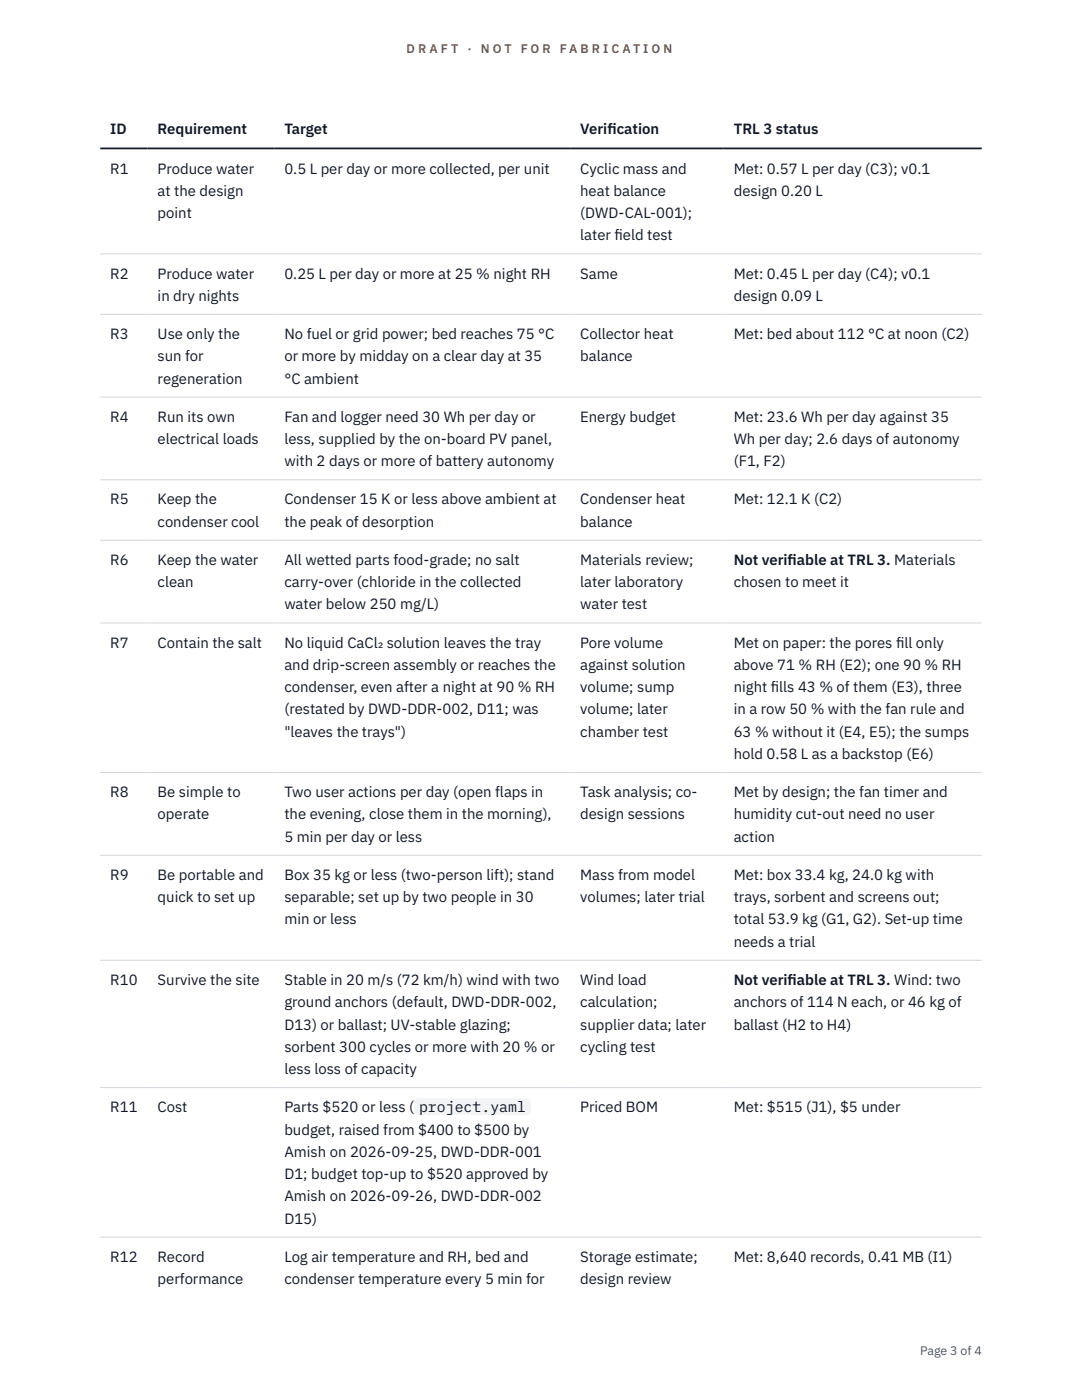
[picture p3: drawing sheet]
<svg xmlns="http://www.w3.org/2000/svg" width="216mm" height="279mm" viewBox="0 0 216 279" stroke-linecap="round" stroke-linejoin="round" font-family="sans-serif">
<defs><g id="words">
<g font-size="3" fill="#111827">
<text x="22" y="26.8">ID</text>
<text x="31.5" y="26.8">Requirement</text>
<text x="56.7" y="26.8">Target</text>
<text x="115.8" y="26.8">Verif</text>
<text x="121.2" y="26.8">ication</text>
<text x="146.4" y="26.8">TRL 3 status</text>
<text x="22" y="34.6">R1</text>
<text x="31.5" y="34.6">Produce water</text>
<text x="56.7" y="34.6">0.5 L per day or more collected, per unit</text>
<text x="115.8" y="34.6">Cyclic mass and</text>
<text x="146.4" y="34.6">Met: 0.57 L per day (C3); v0.1</text>
<text x="31.5" y="39.1">at the design</text>
<text x="115.8" y="39.1">heat balance</text>
<text x="146.4" y="39.1">design 0.20 L</text>
<text x="31.5" y="43.5">point</text>
<text x="115.8" y="43.5">(DWD-CAL-001);</text>
<text x="115.8" y="48">later f</text>
<text x="122.6" y="48">ield test</text>
<text x="22" y="55.6">R2</text>
<text x="31.5" y="55.6">Produce water</text>
<text x="56.7" y="55.6">0.25 L per day or more at 25 % night RH</text>
<text x="115.8" y="55.6">Same</text>
<text x="146.4" y="55.6">Met: 0.45 L per day (C4); v0.1</text>
<text x="31.5" y="60">in dry nights</text>
<text x="146.4" y="60">design 0.09 L</text>
<text x="22" y="67.7">R3</text>
<text x="31.5" y="67.7">Use only the</text>
<text x="56.7" y="67.7">No fuel or grid power; bed reaches 75 °C</text>
<text x="115.8" y="67.7">Collector heat</text>
<text x="146.4" y="67.7">Met: bed about 112 °C at noon (C2)</text>
<text x="31.5" y="72.1">sun for</text>
<text x="31.5" y="76.5">regeneration</text>
<text x="56.7" y="72.1">or more by midday on a clear day at 35</text>
<text x="56.7" y="76.5">°C ambient</text>
<text x="115.8" y="72.1">balance</text>
<text x="22" y="84.2">R4</text>
<text x="31.5" y="84.2">Run its own</text>
<text x="31.5" y="88.6">electrical loads</text>
<text x="56.7" y="84.2">Fan and logger need 30 Wh per day or</text>
<text x="56.7" y="88.6">less, supplied by the on-board PV panel,</text>
<text x="115.8" y="84.2">Energy budget</text>
<text x="146.4" y="84.2">Met: 23.6 Wh per day against 35</text>
<text x="146.4" y="88.6">Wh per day; 2.6 days of autonomy</text>
<text x="56.7" y="93.1">with 2 days or more of battery autonomy</text>
<text x="146.4" y="93.1">(F1, F2)</text>
<text x="22" y="100.7">R5</text>
<text x="31.5" y="100.7">Keep the</text>
<text x="56.7" y="100.7">Condenser 15 K or less above ambient at</text>
<text x="115.8" y="100.7">Condenser heat</text>
<text x="146.4" y="100.7">Met: 12.1 K (C2)</text>
<text x="31.5" y="105.1">condenser cool</text>
<text x="56.7" y="105.1">the peak of desorption</text>
<text x="115.8" y="105.1">balance</text>
<text x="22" y="112.7">R6</text>
<text x="31.5" y="112.7">Keep the water</text>
<text x="56.7" y="112.7">All wetted parts food-grade; no salt</text>
<text x="115.8" y="112.7">Materials review;</text>
<text x="146.4" y="112.7">Not verif</text>
<text x="157.2" y="112.7">iable at TRL 3. Materials</text>
<text x="31.5" y="117.2">clean</text>
<text x="56.7" y="117.2">carry-over (chloride in the collected</text>
<text x="115.8" y="117.2">later laboratory</text>
<text x="146.4" y="117.2">chosen to meet it</text>
<text x="56.7" y="121.6">water below 250 mg/L)</text>
<text x="115.8" y="121.6">water test</text>
<text x="22" y="129.3">R7</text>
<text x="31.5" y="129.3">Contain the salt</text>
<text x="56.7" y="129.3">No liquid CaCl₂ solution leaves the tray</text>
<text x="115.8" y="129.3">Pore volume</text>
<text x="146.4" y="129.3">Met on paper: the pores f</text>
<text x="178.8" y="129.3">ill only</text>
<text x="56.7" y="133.7">and drip-screen assembly or reaches the</text>
<text x="115.8" y="133.7">against solution</text>
<text x="146.4" y="133.7">above 71 % RH (E2); one 90 % RH</text>
<text x="56.7" y="138.1">condenser, even after a night at 90 % RH</text>
<text x="56.7" y="142.6">(restated by DWD-DDR-002, D11; was</text>
<text x="115.8" y="138.1">volume; sump</text>
<text x="115.8" y="142.6">volume; later</text>
<text x="146.4" y="138.1">night f</text>
<text x="146.4" y="142.6">in a row 50 % with the fan rule and</text>
<text x="153.8" y="138.1">ills 43 % of them (E3), three</text>
<text x="56.7" y="147">&quot;leaves the trays&quot;)</text>
<text x="115.8" y="147">chamber test</text>
<text x="146.4" y="147">63 % without it (E4, E5); the sumps</text>
<text x="146.4" y="151.5">hold 0.58 L as a backstop (E6)</text>
<text x="22" y="159.1">R8</text>
<text x="31.5" y="159.1">Be simple to</text>
<text x="56.7" y="159.1">Two user actions per day (open flaps in</text>
<text x="115.8" y="159.1">Task analysis; co-</text>
<text x="146.4" y="159.1">Met by design; the fan timer and</text>
<text x="31.5" y="163.5">operate</text>
<text x="56.7" y="163.5">the evening, close them in the morning),</text>
<text x="56.7" y="168">5 min per day or less</text>
<text x="115.8" y="163.5">design sessions</text>
<text x="146.4" y="163.5">humidity cut-out need no user</text>
<text x="146.4" y="168">action</text>
<text x="22" y="175.6">R9</text>
<text x="31.5" y="175.6">Be portable and</text>
<text x="56.7" y="175.6">Box 35 kg or less (two-person lift); stand</text>
<text x="115.8" y="175.6">Mass from model</text>
<text x="146.4" y="175.6">Met: box 33.4 kg, 24.0 kg with</text>
<text x="31.5" y="180.1">quick to set up</text>
<text x="56.7" y="180.1">separable; set up by two people in 30</text>
<text x="56.7" y="184.5">min or less</text>
<text x="115.8" y="180.1">volumes; later trial</text>
<text x="146.4" y="180.1">trays, sorbent and screens out;</text>
<text x="146.4" y="184.5">total 53.9 kg (G1, G2). Set-up time</text>
<text x="146.4" y="188.9">needs a trial</text>
<text x="22" y="196.6">R10</text>
<text x="31.5" y="196.6">Survive the site</text>
<text x="56.7" y="196.6">Stable in 20 m/s (72 km/h) wind with two</text>
<text x="115.8" y="196.6">Wind load</text>
<text x="146.4" y="196.6">Not verif</text>
<text x="157.2" y="196.6">iable at TRL 3. Wind: two</text>
<text x="56.7" y="201">ground anchors (default, DWD-DDR-002,</text>
<text x="115.8" y="201">calculation;</text>
<text x="146.4" y="201">anchors of 114 N each, or 46 kg of</text>
<text x="56.7" y="205.5">D13) or ballast; UV-stable glazing;</text>
<text x="56.7" y="209.9">sorbent 300 cycles or more with 20 % or</text>
<text x="115.8" y="205.5">supplier data; later</text>
<text x="115.8" y="209.9">cycling test</text>
<text x="146.4" y="205.5">ballast (H2 to H4)</text>
<text x="56.7" y="214.3">less loss of capacity</text>
<text x="22" y="222">R11</text>
<text x="31.5" y="222">Cost</text>
<text x="56.7" y="222">Parts $520 or less (</text>
<text x="83.6" y="222">project.yaml</text>
<text x="115.8" y="222">Priced BOM</text>
<text x="146.4" y="222">Met: $515 (J1), $5 under</text>
<text x="56.7" y="226.4">budget, raised from $400 to $500 by</text>
<text x="56.7" y="230.9">Amish on 2026-09-25, DWD-DDR-001</text>
<text x="56.7" y="235.3">D1; budget top-up to $520 approved by</text>
<text x="56.7" y="239.8">Amish on 2026-09-26, DWD-DDR-002</text>
<text x="56.7" y="244.2">D15)</text>
<text x="22" y="251.8">R12</text>
<text x="31.5" y="251.8">Record</text>
<text x="56.7" y="251.8">Log air temperature and RH, bed and</text>
<text x="115.8" y="251.8">Storage estimate;</text>
<text x="146.4" y="251.8">Met: 8,640 records, 0.41 MB (I1)</text>
<text x="31.5" y="256.3">performance</text>
<text x="56.7" y="256.3">condenser temperature every 5 min for</text>
<text x="115.8" y="256.3">design review</text>
</g>
<g font-size="2.5" fill="#b45309">
<text x="81.1" y="10.5">D R A F T</text>
<text x="93.3" y="10.5">·</text>
<text x="95.9" y="10.5">N O T</text>
<text x="103.9" y="10.5">F O R</text>
<text x="111.7" y="10.5">F A B R I C A T I O N</text>
</g>
<text font-size="2.5" fill="#4b5563" x="183.6" y="270.3">Page 3 of 4</text>
</g></defs>
<path d="M20 50.7h175.9M20 62.7h175.9M20 79.2h175.9M20 95.8h175.9M20 107.8h175.9M20 124.3h175.9M20 154.2h175.9M20 170.7h175.9M20 191.6h175.9M20 217h175.9M20 246.9h175.9" fill="none" stroke="#d1d5db" stroke-width=".2"/>
<path d="M20 29.6h175.9" fill="none" stroke="#111827" stroke-width=".35"/>
<path d="M82.6 219.2h23.4v3.3h-23.4z" fill="#f3f4f6"/>
<use href="#words"/>
</svg>
